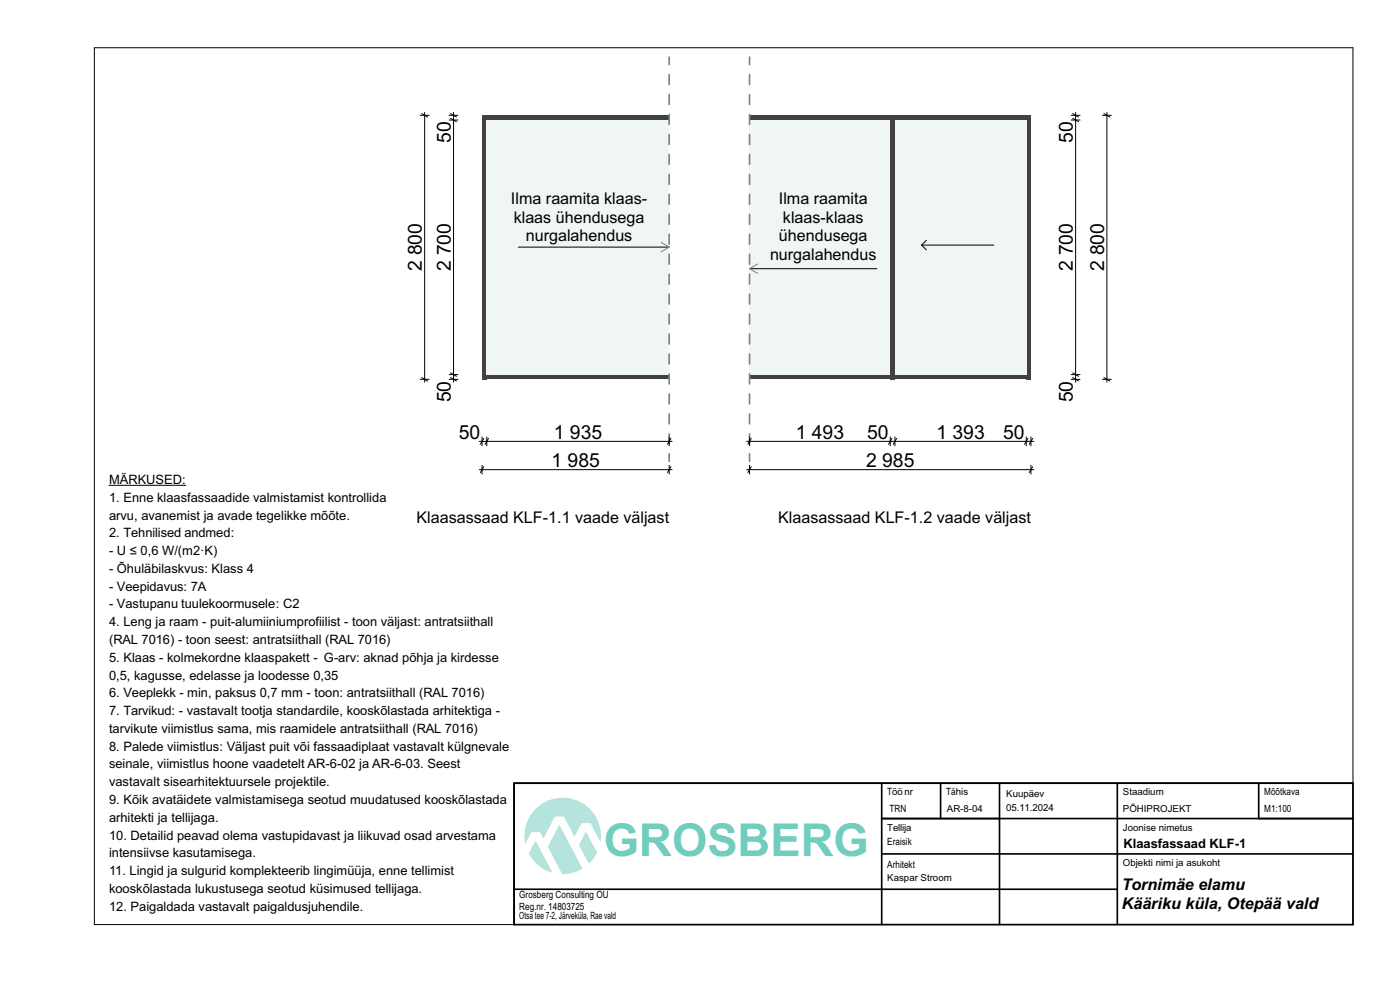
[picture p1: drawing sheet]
<svg xmlns="http://www.w3.org/2000/svg" width="297mm" height="210mm" viewBox="0 0 297 210" stroke-linecap="round" stroke-linejoin="round" font-family="sans-serif">
<defs><g id="words">
<text font-size="9.6" fill="#71cebe" x="128.1" y="181.5">GROSBERG</text>
<g font-size="4.1">
<text x="95.6" y="30.4" transform="rotate(-90 95.6 30.4)">50</text>
<text x="227.6" y="30.4" transform="rotate(-90 227.6 30.4)">50</text>
<text x="89.5" y="57.6" transform="rotate(-90 89.5 57.6)">2 800</text>
<text x="95.6" y="57.6" transform="rotate(-90 95.6 57.6)">2 700</text>
<text x="227.6" y="57.6" transform="rotate(-90 227.6 57.6)">2 700</text>
<text x="234.2" y="57.6" transform="rotate(-90 234.2 57.6)">2 800</text>
<text x="95.6" y="85.4" transform="rotate(-90 95.6 85.4)">50</text>
<text x="227.6" y="85.4" transform="rotate(-90 227.6 85.4)">50</text>
<text x="97.4" y="93">50</text>
<text x="117.5" y="93">1 935</text>
<text x="168.8" y="93">1 493</text>
<text x="183.9" y="93">50</text>
<text x="198.7" y="93">1 393</text>
<text x="212.8" y="93">50</text>
<text x="117" y="99">1 985</text>
<text x="183.7" y="99">2 985</text>
</g>
<g font-size="3.4">
<text x="108.4" y="43.3">Ilma raamita klaas-</text>
<text x="109" y="47.2">klaas ühendusega</text>
<text x="165.2" y="43.3">Ilma raamita</text>
<text x="166.1" y="47.3">klaas-klaas</text>
<text x="111.6" y="51.2">nurgalahendus</text>
<text x="165.3" y="51.2">ühendusega</text>
<text x="163.4" y="55.1">nurgalahendus</text>
<text x="88.3" y="111">Klaasassaad KLF-1.1 vaade väljast</text>
<text x="165.1" y="111">Klaasassaad KLF-1.2 vaade väljast</text>
<text x="238" y="188.8">Tornimäe elamu</text>
<text x="238" y="192.7">Kääriku küla, Otepää vald</text>
</g>
<g font-size="2.7">
<text x="23.1" y="102.7">MÄRKUSED:</text>
<text x="23.1" y="106.4">1. Enne klaasfassaadide valmistamist kontrollida</text>
<text x="23.1" y="110.2">arvu, avanemist ja avade tegelikke mõõte.</text>
<text x="23.1" y="114">2. Tehnilised andmed:</text>
<text x="23.1" y="117.7">- U ≤ 0,6 W/(m2·K)</text>
<text x="23.1" y="121.5">- Õhuläbilaskvus: Klass 4</text>
<text x="23.1" y="125.3">- Veepidavus: 7A</text>
<text x="23.1" y="129.1">- Vastupanu tuulekoormusele: C2</text>
<text x="23.1" y="132.8">4. Leng ja raam - puit-alumiiniumprofiilist - toon väljast: antratsiithall</text>
<text x="23.1" y="136.6">(RAL 7016) - toon seest: antratsiithall (RAL 7016)</text>
<text x="23.1" y="140.4">5. Klaas - kolmekordne klaaspakett - G-arv: aknad põhja ja kirdesse</text>
<text x="23.1" y="144.1">0,5, kagusse, edelasse ja loodesse 0,35</text>
<text x="23.1" y="147.9">6. Veeplekk - min, paksus 0,7 mm - toon: antratsiithall (RAL 7016)</text>
<text x="23.1" y="151.7">7. Tarvikud: - vastavalt tootja standardile, kooskõlastada arhitektiga -</text>
<text x="23.1" y="155.5">tarvikute viimistlus sama, mis raamidele antratsiithall (RAL 7016)</text>
<text x="23.1" y="159.2">8. Palede viimistlus: Väljast puit või fassaadiplaat vastavalt külgnevale</text>
<text x="23.1" y="163">seinale, viimistlus hoone vaadetelt AR-6-02 ja AR-6-03. Seest</text>
<text x="23.1" y="166.8">vastavalt sisearhitektuursele projektile.</text>
<text x="23.1" y="170.5">9. Kõik avatäidete valmistamisega seotud muudatused kooskõlastada</text>
<text x="23.1" y="174.3">arhitekti ja tellijaga.</text>
<text x="23.1" y="178.1">10. Detailid peavad olema vastupidavast ja liikuvad osad arvestama</text>
<text x="238.3" y="179.9">Klaasfassaad KLF-1</text>
<text x="23.1" y="181.9">intensiivse kasutamisega.</text>
<text x="23.1" y="185.6">11. Lingid ja sulgurid komplekteerib lingimüüja, enne tellimist</text>
<text x="23.1" y="189.4">kooskõlastada lukustusega seotud küsimused tellijaga.</text>
<text x="23.1" y="193.2">12. Paigaldada vastavalt paigaldusjuhendile.</text>
</g>
<g font-size="2.1">
<text x="188.2" y="168.7">Töönr</text>
<text x="188.7" y="172.3">TRN</text>
<text x="200.7" y="168.7">Tähis</text>
<text x="200.9" y="172.1">AR-8-04</text>
<text x="213.5" y="169">Kuupäev</text>
<text x="213.5" y="172.1">05.11.2024</text>
<text x="238.2" y="168.7">Staadium</text>
<text x="238.2" y="172.2">PÕHIPROJEKT</text>
<text x="268.2" y="168.7">Mõõtkava</text>
<text x="268.2" y="172.2">M1:100</text>
<text x="188.2" y="176.2">Tellija</text>
<text x="188.2" y="179.2">Eraisik</text>
<text x="238.2" y="176.2">Joonise nimetus</text>
<text x="188.2" y="184.1">Arhitekt</text>
<text x="238.2" y="183.7">Objekti nimi ja asukoht</text>
<text x="110.2" y="190.6">Grosberg Consulting OÜ</text>
<text x="188.2" y="187">Kaspar Stroom</text>
<text x="110.2" y="193">Reg.nr. 14803725</text>
<text x="110.2" y="195">Otsa tee 7-2, Järveküla, Rae vald</text>
</g>
</g></defs>
<path d="M187 173.6h100M187 166.1v30M199.5 166.1v7.5M212 166.1v30M237 166.1v30M267 166.1v7.5M287 166.1h-177.9v30M109.1 188.6h127.9M187 181.1h100" fill="none" stroke="#000" stroke-width=".35"/>
<g fill="#b4e4dc">
<path d="M124.3 176.4l2.4 4.5-.8 1.3-1 1.1-2.1-4z" fill-rule="evenodd"/>
<path d="M113.6 178.3l3.6 6.9a8.1 8.1 0 0 1-5.1-4.2z" fill-rule="evenodd"/>
<path d="M118.7 174.9l4.9 9.4-1.4 .6-1.4 .4-1.5 .2-3.1-5.9z" fill-rule="evenodd"/>
<path d="M113.6 171.6a8.1 8.1 0 0 1 9.5-1.5 8.1 8.1 0 0 1 4.3 8.6l-2.1-4.1h-1.9l-1.5 2.9-2.3-4.3h-1.9l-2.4 4.6-.8-1.3h-1.8l-1.3 2.5a8.1 8.1 0 0 1 2.2-7.4z" fill-rule="evenodd"/>
</g>
<path d="M109.1 166.1h177.9v30h-177.9z" fill="none" stroke="#000" stroke-width=".35"/>
<path d="M20 10.1h267v186h-267z" fill="none" stroke="#000" stroke-width=".21"/>
<!-- layer: Structural - Bearing -->
<g fill="#414141">
<path d="M217.7 24.5h1v56h-1z" fill-rule="evenodd"/>
<path d="M188.9 24.5h1v56h-1z" fill-rule="evenodd"/>
<path d="M159 79.5h59.7v1h-59.7z" fill-rule="evenodd"/>
<path d="M159 24.5h59.7v1h-59.7z" fill-rule="evenodd"/>
</g>
<g fill="#f0f7f3">
<path d="M159 25.5h29.9v54h-29.9z" fill-rule="evenodd"/>
<path d="M189.9 25.5h27.8v54h-27.8z" fill-rule="evenodd"/>
</g>
<g fill="#414141">
<path d="M102.3 24.5h1v56h-1z" fill-rule="evenodd"/>
<path d="M102.3 79.5h39.7v1h-39.7z" fill-rule="evenodd"/>
</g>
<path d="M103.3 25.5h38.7v54h-38.7z" fill-rule="evenodd" fill="#f0f7f3"/>
<path d="M102.3 24.5h39.7v1h-39.7z" fill-rule="evenodd" fill="#414141"/>
<!-- layer: 2D Drafting - General -->
<path d="M110 52.4h32M159 57h27M195.5 52h15.3M195.5 52l1 1M196.5 51l-1 1" fill="none" stroke="#000" stroke-width=".21"/>
<!-- layer: Shell - Roof -->
<g fill="none" stroke="#7f7f7f" stroke-width=".35">
<path d="M142 12.1v1.6M142 15.8v2.1M159 12.1v1.6M159 15.8v2.1M142 20.1v2.1M142 24.3v2.1M142 28.5v2.1M142 32.8v2.1M142 37v2.1M159 20.1v2.1M159 24.3v2.1M159 28.5v2.1"/>
<path d="M159 32.8v2.1M159 37v2.1M142 41.2v2.1M142 45.5v2.1M142 49.7v2.1M142 53.9v2.1M142 58.2v2.1M159 41.2v2.1M159 45.5v2.1M159 49.7v2.1M159 53.9v2.1M159 58.2v2.1"/>
<path d="M142 62.4v2.1M142 66.6v2.1M142 70.9v2.1M142 75.1v2.1M142 79.3v2.1M159 62.4v2.1M159 66.6v2.1M159 70.9v2.1M159 75.1v2.1M159 79.3v2.1M142 83.6v2.1M142 87.8v2.1"/>
<path d="M142 92v2.1M142 96.3v1.6M159 83.6v2.1M159 87.8v2.1M159 92v2.1M159 96.3v1.6"/>
</g>
<!-- layer: 2D Drafting - General -->
<path d="M140.2 51.4l1.8 1-1.8 1M160.7 56l-1.7 1 1.7 1" fill="none" stroke="#808080" stroke-width=".21"/>
<!-- layer: Dimensioning - General -->
<g fill="none" stroke="#000" stroke-width=".21">
<path d="M89.1 24.5h1.9M89.5 24.1l1.2 .7M90.1 23.9v57.2M95.3 25.5h1.9M95.3 24.5h1.9M95.6 25.1l1.2 .7M95.6 24.1l1.2 .7M96.2 23.9v57.2M227.2 25.5h1.9M227.2 24.5h1.9M227.6 25.1l1.2 .7M227.6 24.1l1.2 .7"/>
<path d="M228.2 23.9v57.2M233.9 24.5h1.9M234.2 24.1l1.2 .7M234.8 23.9v57.2M95.3 79.5h1.9M95.6 79.1l1.2 .7M227.2 79.5h1.9M227.6 79.1l1.2 .7M89.1 80.5h1.9M89.5 80.1l1.2 .7M95.3 80.5h1.9M95.6 80.1l1.2 .7"/>
<path d="M101.7 93.6h40.9M101.7 99.6h40.9M102.3 92.7v1.9M102.3 98.7v1.9M102.6 93l-.7 1.2M102.6 99l-.7 1.2M103.3 92.7v1.9M103.6 93l-.7 1.2M142 92.7v1.9M142 98.7v1.9M142.3 93l-.7 1.2M142.3 99l-.7 1.2"/>
<path d="M158.4 93.6h60.9M158.4 99.6h60.9M159 92.7v1.9M159 98.7v1.9M159.4 93l-.8 1.2M159.4 99l-.8 1.2M188.9 92.7v1.9M189.2 93l-.7 1.2M189.9 92.7v1.9M190.2 93l-.7 1.2M217.7 92.7v1.9M218.1 93l-.8 1.2"/>
<path d="M218.7 92.7v1.9M218.7 98.7v1.9M219.1 93l-.8 1.2M219.1 99l-.8 1.2M227.2 80.5h1.9M227.6 80.1l1.2 .7M233.9 80.5h1.9M234.2 80.1l1.2 .7"/>
</g>
<path d="M23.1 102.9h16.3" fill="none" stroke="#000" stroke-width=".21"/>
<use href="#words"/>
</svg>
